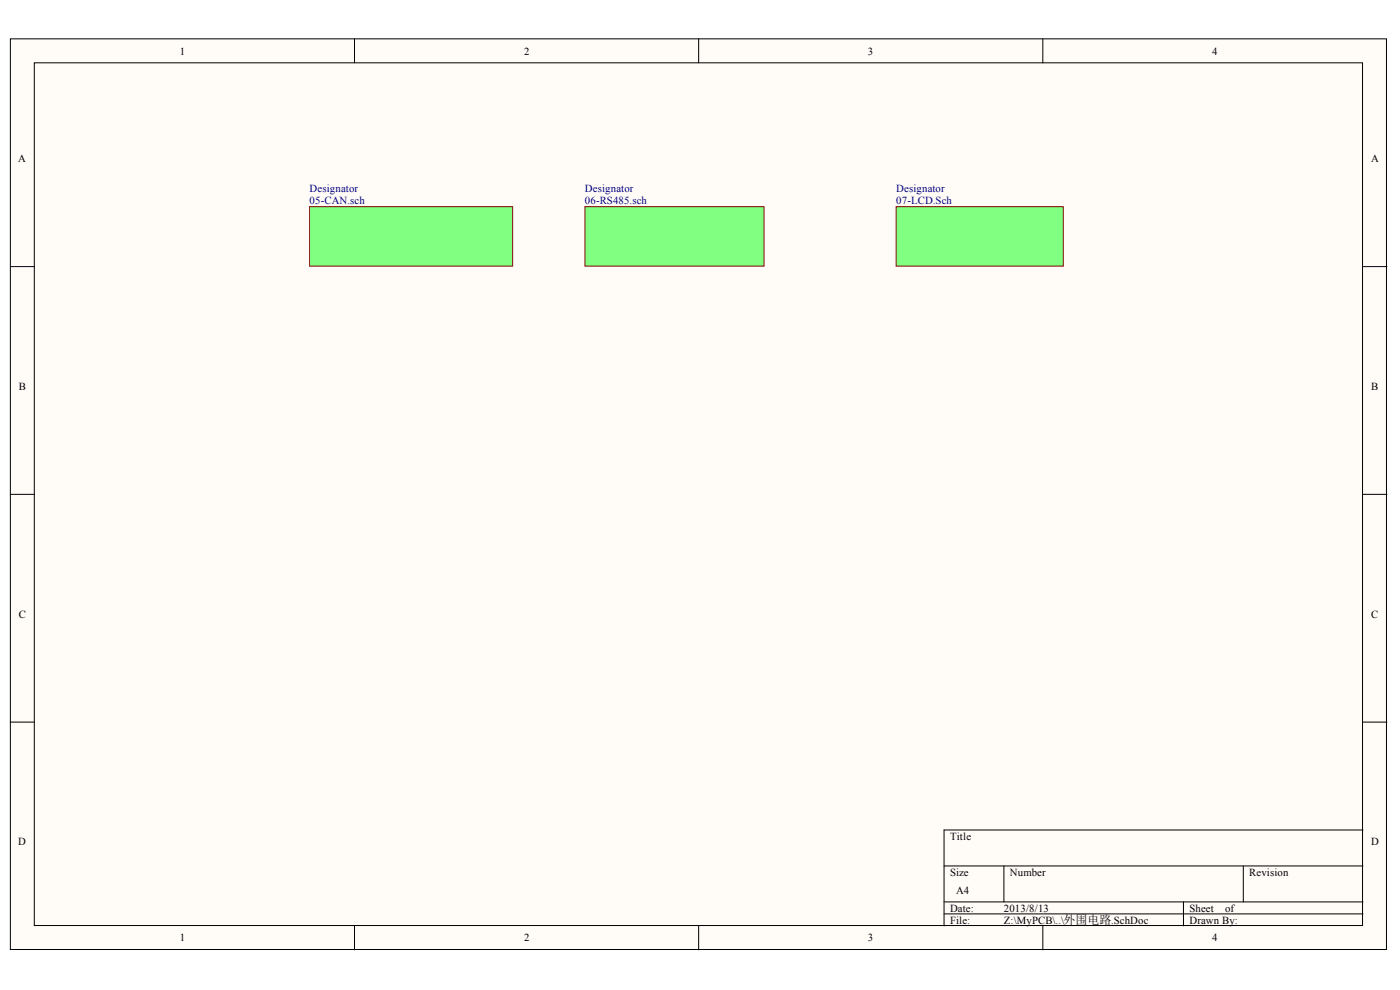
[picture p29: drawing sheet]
<svg xmlns="http://www.w3.org/2000/svg" width="296mm" height="209mm" viewBox="0 0 296 209" stroke-linecap="round" stroke-linejoin="round" font-family="sans-serif">
<defs><g id="words">
<g font-size="2.3">
<text x="38" y="11.5">1</text>
<text x="110.8" y="11.5">2</text>
<text x="183.5" y="11.5">3</text>
<text x="256.3" y="11.5">4</text>
<text x="3.9" y="34.3">A</text>
<text x="289.9" y="34.3">A</text>
<text x="4" y="82.4">B</text>
<text x="289.9" y="82.4">B</text>
<text x="4" y="130.6">C</text>
<text x="289.9" y="130.6">C</text>
<text x="3.9" y="178.7">D</text>
<text x="200.8" y="177.4">Title</text>
<text x="289.9" y="178.7">D</text>
<text x="200.8" y="185.1">Size</text>
<text x="213.5" y="185.1">Number</text>
<text x="264.1" y="185.1">Revision</text>
<text x="202.1" y="188.8">A4</text>
<text x="200.8" y="192.6">Date:</text>
<text x="200.8" y="195.2">File:</text>
<text x="212.2" y="192.6">2013/8/13</text>
<text x="212.2" y="195.2">Z:\MyPCB\..\外围电路.SchDoc</text>
<text x="251.5" y="192.6">Sheet</text>
<text x="251.5" y="195.2">Drawn By:</text>
<text x="259" y="192.6">of</text>
<text x="38" y="198.9">1</text>
<text x="110.8" y="198.9">2</text>
<text x="183.5" y="198.9">3</text>
<text x="256.3" y="198.9">4</text>
</g>
<g font-size="2.3" fill="#000080">
<text x="65.5" y="40.7">Designator</text>
<text x="123.7" y="40.7">Designator</text>
<text x="189.5" y="40.7">Designator</text>
<text x="65.5" y="43.2">05-CAN.sch</text>
<text x="123.7" y="43.2">06-RS485.sch</text>
<text x="189.5" y="43.2">07-LCD.Sch</text>
</g>
</g></defs>
<g fill="#fffcf8" stroke="#000" stroke-width=".21">
<path d="M2.2 8.2h290.9v192.4h-290.9z"/>
<path d="M7.3 13.3h280.8v182.3h-280.8z"/>
</g>
<g fill="none" stroke="#000" stroke-width=".21">
<path d="M74.9 8.2v5.1M147.7 8.2v5.1M220.5 8.2v5.1M2.2 56.3h5.1M288.2 56.3h5M2.2 104.5h5.1M288.2 104.5h5M2.2 152.6h5.1M288.2 152.6h5M288.2 175.4h-88.6v20.3M74.9 195.7v5M147.7 195.7v5"/>
<path d="M199.6 183h88.6M199.6 190.6h88.6M199.6 193.1h88.6M212.2 183v7.6M220.5 195.7v5M250.2 190.6v5.1M262.9 183v7.6"/>
</g>
<g fill="#80ff80" stroke="#800000" stroke-width=".21">
<path d="M123.7 43.7h37.8v12.5h-37.8z"/>
<path d="M189.5 43.7h35.3v12.5h-35.3z"/>
<path d="M65.4 43.7h43v12.5h-43z"/>
</g>
<use href="#words"/>
</svg>
